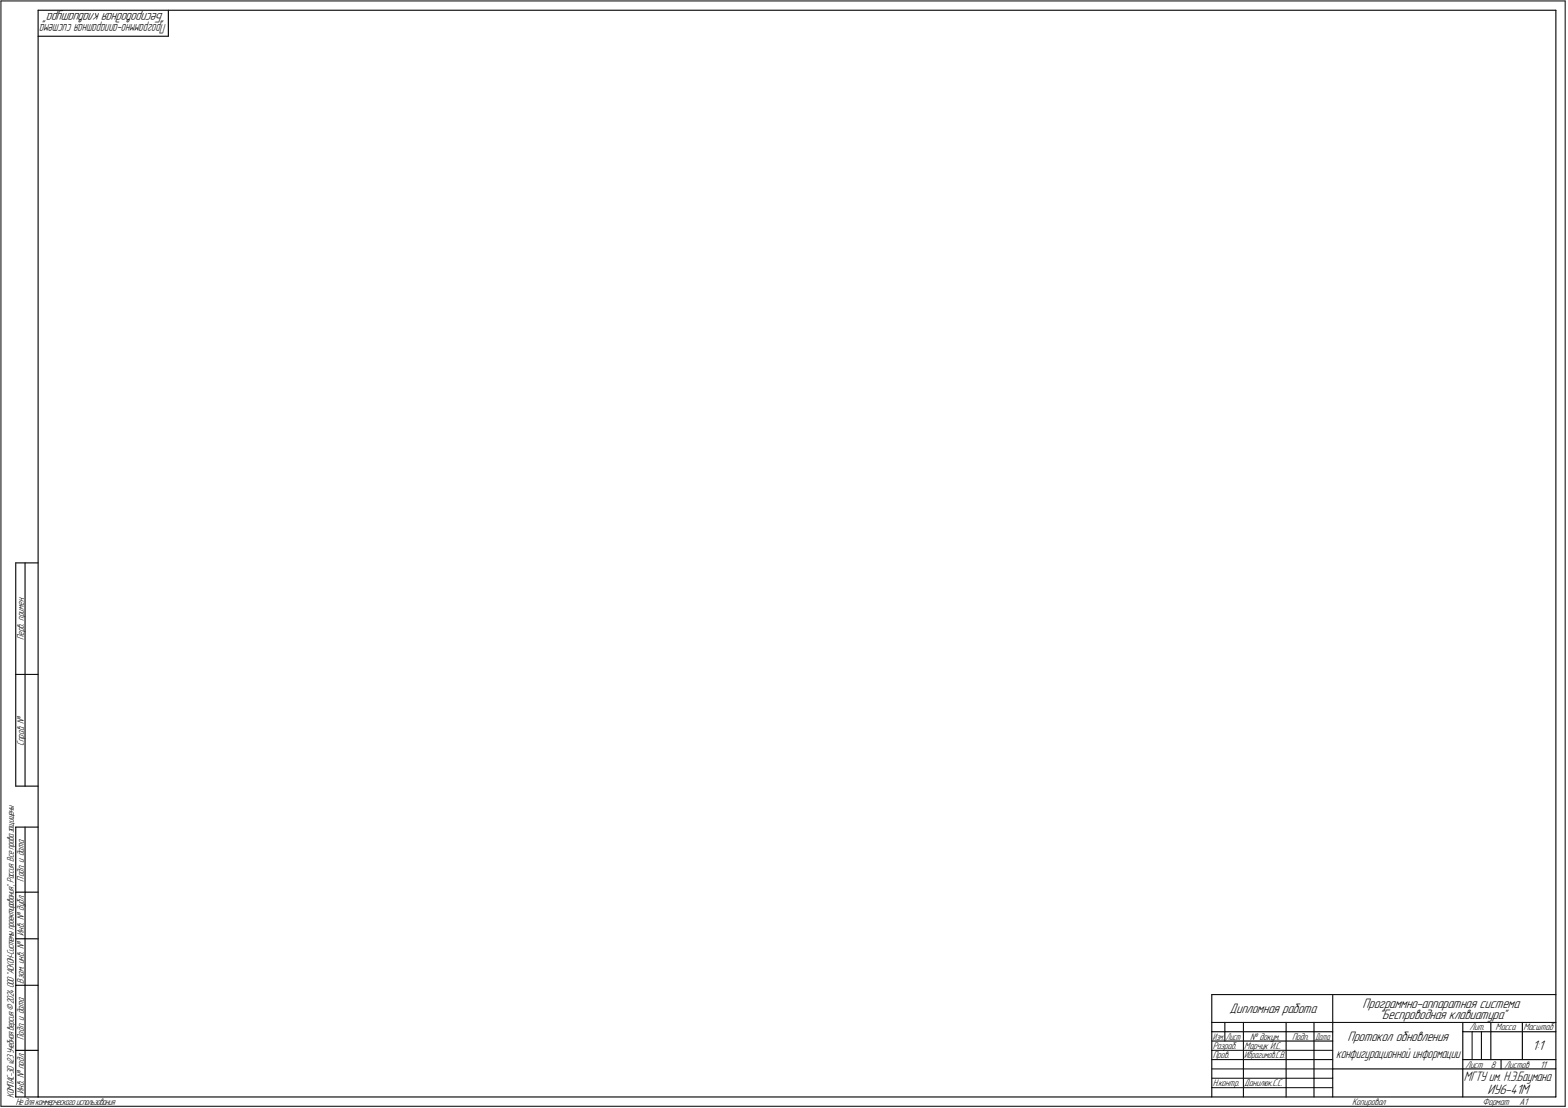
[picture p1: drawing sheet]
<svg xmlns="http://www.w3.org/2000/svg" width="843mm" height="595mm" viewBox="0 0 843 595" stroke-linecap="round" stroke-linejoin="round" font-family="sans-serif">
<defs><g id="words">
<g font-size="7.8">
<text x="89" y="7" transform="rotate(-180 89 7)">&quot;Беспроводная клавиатура&quot;</text>
<text x="661" y="544">Дипломная работа</text>
<text x="733" y="542">Программно-аппаратная система</text>
<text x="741" y="547">&quot;Беспроводная клавиатура&quot;</text>
<text x="724" y="559">Протокол обновления</text>
<text x="824" y="565">1:1</text>
<text x="800" y="588">ИУ6-41М</text>
</g>
<g font-size="7.7">
<text x="718" y="568">конфигурационной информации</text>
<text x="787" y="581">МГТУ им. Н.Э.Баумана</text>
</g>
<text font-size="7.6" x="89" y="13" transform="rotate(180 89 13)">Программно-аппаратная система</text>
<g font-size="5.4">
<text x="13" y="344" transform="rotate(-90 13 344)">Перв. примен.</text>
<text x="13" y="401" transform="rotate(-90 13 401)">Справ. №</text>
<text x="13" y="474" transform="rotate(-90 13 474)">Подп. и дата</text>
<text x="13" y="503" transform="rotate(-90 13 503)">Инв. № дубл.</text>
<text x="13" y="529" transform="rotate(-90 13 529)">Взам. инв. №</text>
<text x="790" y="554">Лит.</text>
<text x="804" y="554">Масса</text>
<text x="819" y="554">Масштаб</text>
<text x="13" y="559" transform="rotate(-90 13 559)">Подп. и дата</text>
<text x="652" y="564">Разраб.</text>
<text x="669" y="564">Марчук И.С.</text>
<text x="672" y="559">№ докум.</text>
<text x="695" y="559">Подп.</text>
<text x="652" y="569">Пров.</text>
<text x="669" y="569">Ибрагимов.С.В.</text>
<text x="788" y="574">Лист</text>
<text x="802" y="574">8</text>
<text x="809" y="574">Листов</text>
<text x="828" y="574">11</text>
<text x="13" y="588" transform="rotate(-90 13 588)">Инв. № подл.</text>
<text x="652" y="584">Н.контр.</text>
<text x="669" y="584">Данилюк.С.С.</text>
<text x="7" y="590" transform="rotate(-90 7 590)">КОМПАС-3Dv23Учебнаяверсия©2024ООО&quot;АСКОН-Системыпроектирования&quot;, Россия. Всеправазащищены.</text>
<text x="727" y="594">Копировал</text>
<text x="797" y="594">Формат</text>
<text x="817" y="594">A1</text>
<text x="8" y="594">Недлякоммерческогоиспользования</text>
</g>
<g font-size="5.3">
<text x="652" y="559">Изм.</text>
<text x="659" y="559">Лист</text>
<text x="707" y="559">Дата</text>
</g>
</g></defs>
<g fill="none" stroke="#000" stroke-width=".59">
<path d="M20 19h71zM20 6v584zM20 6h817zM91 6v13zM837 6v584zM8 303v119zM8 303h12zM13 303v119zM8 362h12zM8 422h12zM8 444v146zM8 444h12z"/>
<path d="M13 444v146zM8 479h12zM8 505h12zM8 530h12zM652 535h185zM652 535v55zM717 535v55zM652 549h65zM652 554h65zM652 559h65zM659 549v10zM669 549v41z"/>
<path d="M691 549v41zM706 549v41zM717 549h120zM786 549v41zM786 554h16zM802 549v20zM802 554h35zM818 549v20zM8 564h12zM717 574h69zM786 574h51zM786 569h51z"/>
<path d="M807 569v5zM8 590h12zM20 590h817z"/>
</g>
<path d="M1 1v594zM1 1h841zM842 1v594zM791 554v15zM796 554v15zM652 564h65zM652 569h65zM652 574h65zM652 579h65zM1 595h841zM652 585h65z" fill="none" stroke="#000" stroke-width=".54"/>
<use href="#words"/>
</svg>
